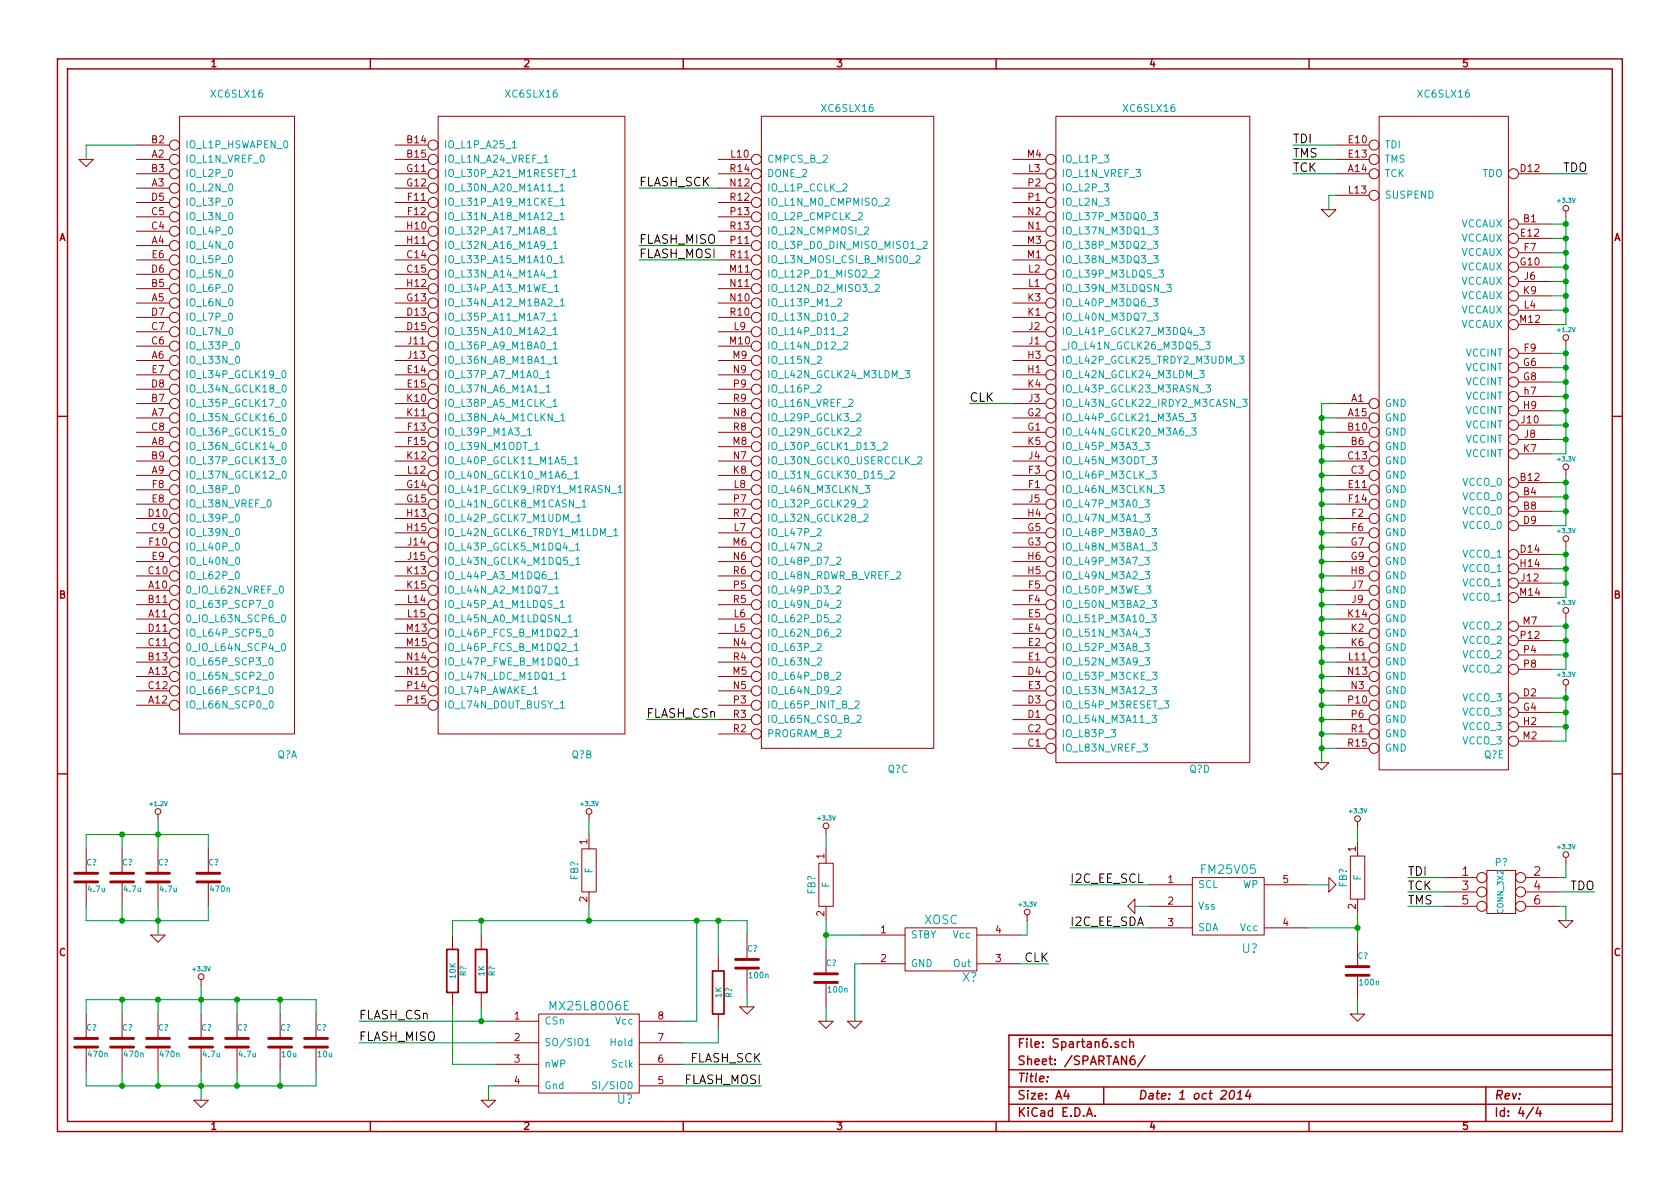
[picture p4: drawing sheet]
<svg xmlns="http://www.w3.org/2000/svg" width="297mm" height="210mm" viewBox="0 0 297 210" stroke-linecap="round" stroke-linejoin="round" font-family="sans-serif">
<defs><g id="words">
<g font-size="2.1">
<text x="228.6" y="25.4">TDI</text>
<text x="228.6" y="27.9">TMS</text>
<text x="113" y="33">FLASH_SCK</text>
<text x="228.6" y="30.5">TCK</text>
<text x="276.2" y="30.5">TDO</text>
<text x="113" y="43.2">FLASH_MISO</text>
<text x="113" y="45.7">FLASH_MOSI</text>
<text x="171.4" y="71.1">CLK</text>
<text x="114.3" y="127">FLASH_CSn</text>
<text x="248.9" y="154.9">TDI</text>
<text x="189.2" y="156.2">I2C_EE_SCL</text>
<text x="248.9" y="157.5">TCK</text>
<text x="248.9" y="160">TMS</text>
<text x="277.5" y="157.5">TDO</text>
<text x="189.2" y="163.8">I2C_EE_SDA</text>
<text x="181.1" y="170.2">CLK</text>
<text x="63.5" y="180.3">FLASH_CSn</text>
<text x="63.5" y="184.1">FLASH_MISO</text>
<text x="120.9" y="191.8">FLASH_MOSI</text>
<text x="121.9" y="188">FLASH_SCK</text>
</g>
<g font-size="2.1" fill="#00a0a0">
<text x="212.6" y="154.6">FM25V05</text>
<text x="163.4" y="163.5">XOSC</text>
<text x="170.1" y="173.7">X?</text>
<text x="219.6" y="168.6">U?</text>
<text x="97.7" y="178.7">MX25L8006E</text>
<text x="109.1" y="195.2">U?</text>
</g>
<g font-size="2.1" fill="#a00000">
<text x="258.5" y="154.9">1</text>
<text x="271.2" y="154.9">2</text>
<text x="258.5" y="157.5">3</text>
<text x="258.5" y="160">5</text>
<text x="271.2" y="157.5">4</text>
<text x="271.2" y="160">6</text>
<text x="179.9" y="185.4">File: Spartan6.sch</text>
<text x="179.9" y="191.5">Title:</text>
<text x="179.9" y="188.4">Sheet: /SPARTAN6/</text>
<text x="179.9" y="197.6">KiCad E.D.A.</text>
<text x="179.9" y="194.5">Size: A4</text>
<text x="201.2" y="194.5">Date: 1 oct 2014</text>
<text x="264.2" y="194.5">Rev:</text>
<text x="264.2" y="197.6">Id: 4/4</text>
</g>
<g font-size="1.8" fill="#a00000">
<text x="37.3" y="11.9">1</text>
<text x="92.7" y="11.9">2</text>
<text x="148" y="11.9">3</text>
<text x="203.3" y="11.9">4</text>
<text x="258.6" y="11.9">5</text>
<text x="26.8" y="27.9">A2</text>
<text x="26.8" y="25.4">B2</text>
<text x="72" y="25.4">B14</text>
<text x="72" y="27.9">B15</text>
<text x="129.3" y="27.9">L10</text>
<text x="181.7" y="27.9">M4</text>
<text x="238.5" y="25.4">E10</text>
<text x="238.5" y="27.9">E13</text>
<text x="26.8" y="33">A3</text>
<text x="26.8" y="30.5">B3</text>
<text x="26.8" y="35.6">D5</text>
<text x="72" y="30.5">G11</text>
<text x="72" y="33">G12</text>
<text x="72.1" y="35.6">F11</text>
<text x="129.2" y="33">N12</text>
<text x="129.2" y="35.6">R12</text>
<text x="129.2" y="30.5">R14</text>
<text x="181.8" y="35.6">P1</text>
<text x="181.8" y="33">P2</text>
<text x="181.9" y="30.5">L3</text>
<text x="238.4" y="30.5">A14</text>
<text x="238.5" y="34.3">L13</text>
<text x="268.9" y="30.5">D12</text>
<text x="26.8" y="40.6">C4</text>
<text x="26.8" y="38.1">C5</text>
<text x="72" y="40.6">H10</text>
<text x="72.1" y="38.1">F12</text>
<text x="129.2" y="40.6">R13</text>
<text x="129.2" y="38.1">P13</text>
<text x="181.8" y="40.6">N1</text>
<text x="181.8" y="38.1">N2</text>
<text x="268.9" y="41.9">E12</text>
<text x="269.4" y="39.4">B1</text>
<text x="10.4" y="42.7">A</text>
<text x="26.8" y="43.2">A4</text>
<text x="26.9" y="45.7">E6</text>
<text x="72" y="43.2">H11</text>
<text x="72" y="45.7">C14</text>
<text x="129.2" y="45.7">R11</text>
<text x="129.2" y="43.2">P11</text>
<text x="181.7" y="45.7">M1</text>
<text x="181.7" y="43.2">M3</text>
<text x="268.8" y="47">G10</text>
<text x="269.5" y="44.4">F7</text>
<text x="285.3" y="42.7">A</text>
<text x="26.8" y="53.3">A5</text>
<text x="26.8" y="50.8">B5</text>
<text x="26.8" y="48.3">D6</text>
<text x="72" y="53.3">G13</text>
<text x="72" y="50.8">H12</text>
<text x="72" y="48.3">C15</text>
<text x="129.1" y="48.3">M11</text>
<text x="129.2" y="53.3">N10</text>
<text x="129.2" y="50.8">N11</text>
<text x="181.8" y="53.3">K3</text>
<text x="181.9" y="50.8">L1</text>
<text x="181.9" y="48.3">L2</text>
<text x="269.4" y="52.1">K9</text>
<text x="269.5" y="49.5">J6</text>
<text x="26.8" y="58.4">C7</text>
<text x="26.8" y="55.9">D7</text>
<text x="72" y="55.9">D13</text>
<text x="72" y="58.4">D15</text>
<text x="129.2" y="55.9">R10</text>
<text x="129.8" y="58.4">L9</text>
<text x="181.8" y="55.9">K1</text>
<text x="181.9" y="58.4">J2</text>
<text x="268.8" y="57.1">M12</text>
<text x="269.5" y="54.6">L4</text>
<text x="26.8" y="63.5">A6</text>
<text x="26.8" y="61">C6</text>
<text x="72.2" y="61">J11</text>
<text x="72.2" y="63.5">J13</text>
<text x="129.1" y="61">M10</text>
<text x="129.6" y="63.5">M9</text>
<text x="181.8" y="63.5">H3</text>
<text x="181.9" y="61">J1</text>
<text x="269.3" y="64.8">G6</text>
<text x="269.5" y="62.2">F9</text>
<text x="26.8" y="71.1">B7</text>
<text x="26.8" y="68.6">D8</text>
<text x="26.9" y="66">E7</text>
<text x="72" y="71.1">K10</text>
<text x="72.1" y="66">E14</text>
<text x="72.1" y="68.6">E15</text>
<text x="129.7" y="66">N9</text>
<text x="129.7" y="71.1">R9</text>
<text x="129.7" y="68.6">P9</text>
<text x="181.8" y="66">H1</text>
<text x="181.8" y="68.6">K4</text>
<text x="181.9" y="71.1">J3</text>
<text x="238.9" y="71.1">A1</text>
<text x="269.3" y="67.3">G8</text>
<text x="269.5" y="69.8">h7</text>
<text x="26.8" y="73.7">A7</text>
<text x="26.8" y="76.2">C8</text>
<text x="72" y="73.7">K11</text>
<text x="72.1" y="76.2">F13</text>
<text x="129.7" y="73.7">N8</text>
<text x="129.7" y="76.2">R8</text>
<text x="181.7" y="76.2">G1</text>
<text x="181.7" y="73.7">G2</text>
<text x="238.4" y="76.2">B10</text>
<text x="238.4" y="73.7">A15</text>
<text x="269" y="74.9">J10</text>
<text x="269.4" y="72.4">H9</text>
<text x="269.5" y="77.5">J8</text>
<text x="26.8" y="78.7">A8</text>
<text x="26.8" y="83.8">A9</text>
<text x="26.8" y="81.3">B9</text>
<text x="72" y="81.3">K12</text>
<text x="72.1" y="83.8">L12</text>
<text x="72.1" y="78.7">F15</text>
<text x="129.6" y="78.7">M8</text>
<text x="129.7" y="81.3">N7</text>
<text x="129.7" y="83.8">K8</text>
<text x="181.8" y="78.7">K5</text>
<text x="181.9" y="83.8">F3</text>
<text x="181.9" y="81.3">J4</text>
<text x="238.4" y="81.3">C13</text>
<text x="238.9" y="83.8">C3</text>
<text x="238.9" y="78.7">B6</text>
<text x="269.4" y="80">K7</text>
<text x="26.9" y="88.9">E8</text>
<text x="26.9" y="86.4">F8</text>
<text x="72" y="86.4">G14</text>
<text x="72" y="88.9">G15</text>
<text x="129.7" y="88.9">P7</text>
<text x="129.8" y="86.4">L8</text>
<text x="181.9" y="86.4">F1</text>
<text x="181.9" y="88.9">J5</text>
<text x="238.5" y="86.4">E11</text>
<text x="238.5" y="88.9">F14</text>
<text x="268.9" y="85.1">B12</text>
<text x="269.4" y="87.6">B4</text>
<text x="26.3" y="91.4">D10</text>
<text x="26.8" y="94">C9</text>
<text x="72" y="91.4">H13</text>
<text x="72" y="94">H15</text>
<text x="129.7" y="91.4">R7</text>
<text x="129.8" y="94">L7</text>
<text x="181.7" y="94">G5</text>
<text x="181.8" y="91.4">H4</text>
<text x="239" y="91.4">F2</text>
<text x="239" y="94">F6</text>
<text x="269.4" y="90.2">B8</text>
<text x="269.4" y="92.7">D9</text>
<text x="26.3" y="101.6">C10</text>
<text x="26.4" y="96.5">F10</text>
<text x="26.9" y="99.1">E9</text>
<text x="72" y="101.6">K13</text>
<text x="72.2" y="96.5">J14</text>
<text x="72.2" y="99.1">J15</text>
<text x="129.6" y="96.5">M6</text>
<text x="129.7" y="99.1">N6</text>
<text x="129.7" y="101.6">R6</text>
<text x="181.7" y="96.5">G3</text>
<text x="181.8" y="101.6">H5</text>
<text x="181.8" y="99.1">H6</text>
<text x="238.9" y="96.5">G7</text>
<text x="238.9" y="99.1">G9</text>
<text x="238.9" y="101.6">H8</text>
<text x="268.9" y="97.8">D14</text>
<text x="268.9" y="100.3">H14</text>
<text x="10.4" y="105.9">B</text>
<text x="26.3" y="104.1">A10</text>
<text x="26.3" y="106.7">B11</text>
<text x="72" y="104.1">K15</text>
<text x="72.1" y="106.7">L14</text>
<text x="129.7" y="106.7">R5</text>
<text x="129.7" y="104.1">P5</text>
<text x="181.9" y="106.7">F4</text>
<text x="181.9" y="104.1">F5</text>
<text x="239.1" y="104.1">J7</text>
<text x="239.1" y="106.7">J9</text>
<text x="268.8" y="105.4">M14</text>
<text x="269" y="102.9">J12</text>
<text x="285.3" y="105.9">B</text>
<text x="26.3" y="109.2">A11</text>
<text x="26.3" y="111.8">D11</text>
<text x="72" y="111.8">M13</text>
<text x="72.1" y="109.2">L15</text>
<text x="129.8" y="111.8">L5</text>
<text x="129.8" y="109.2">L6</text>
<text x="181.8" y="111.8">E4</text>
<text x="181.8" y="109.2">E5</text>
<text x="238.4" y="109.2">K14</text>
<text x="238.9" y="111.8">K2</text>
<text x="268.9" y="113">P12</text>
<text x="269.3" y="110.5">M7</text>
<text x="26.3" y="114.3">C11</text>
<text x="26.3" y="119.4">A13</text>
<text x="26.3" y="116.8">B13</text>
<text x="72" y="114.3">M15</text>
<text x="72" y="116.8">N14</text>
<text x="72" y="119.4">N15</text>
<text x="129.6" y="119.4">M5</text>
<text x="129.7" y="114.3">N4</text>
<text x="129.7" y="116.8">R4</text>
<text x="181.8" y="119.4">D4</text>
<text x="181.8" y="116.8">E1</text>
<text x="181.8" y="114.3">E2</text>
<text x="238.4" y="119.4">N13</text>
<text x="238.5" y="116.8">L11</text>
<text x="238.9" y="114.3">K6</text>
<text x="269.4" y="115.6">P4</text>
<text x="269.4" y="118.1">P8</text>
<text x="26.3" y="124.5">A12</text>
<text x="26.3" y="121.9">C12</text>
<text x="72.1" y="121.9">P14</text>
<text x="72.1" y="124.5">P15</text>
<text x="129.7" y="121.9">N5</text>
<text x="129.7" y="124.5">P3</text>
<text x="181.8" y="124.5">D3</text>
<text x="181.8" y="121.9">E3</text>
<text x="238.5" y="124.5">P10</text>
<text x="238.9" y="121.9">N3</text>
<text x="269.3" y="125.7">G4</text>
<text x="269.4" y="123.2">D2</text>
<text x="129.7" y="129.5">R2</text>
<text x="129.7" y="127">R3</text>
<text x="181.8" y="127">D1</text>
<text x="181.8" y="129.5">C2</text>
<text x="238.9" y="129.5">R1</text>
<text x="239" y="127">P6</text>
<text x="269.3" y="130.8">M2</text>
<text x="269.4" y="128.3">H2</text>
<text x="181.8" y="132.1">C1</text>
<text x="238.4" y="132.1">R15</text>
<text x="103.9" y="149.3" transform="rotate(-90 103.9 149.3)">1</text>
<text x="145.8" y="151.9" transform="rotate(-90 145.8 151.9)">1</text>
<text x="239.8" y="150.6" transform="rotate(-90 239.8 150.6)">1</text>
<text x="103.9" y="159.5" transform="rotate(-90 103.9 159.5)">2</text>
<text x="206.5" y="156.2">1</text>
<text x="206.5" y="160">2</text>
<text x="226.8" y="156.2">5</text>
<text x="239.8" y="160.8" transform="rotate(-90 239.8 160.8)">2</text>
<text x="145.8" y="162" transform="rotate(-90 145.8 162)">2</text>
<text x="155.7" y="165.1">1</text>
<text x="176" y="165.1">4</text>
<text x="206.5" y="163.8">3</text>
<text x="226.8" y="163.8">4</text>
<text x="10.4" y="169.1">C</text>
<text x="155.7" y="170.2">2</text>
<text x="176" y="170.2">3</text>
<text x="285.3" y="169.1">C</text>
<text x="91" y="180.3">1</text>
<text x="91" y="184.1">2</text>
<text x="116.4" y="184.1">7</text>
<text x="116.4" y="180.3">8</text>
<text x="91" y="188">3</text>
<text x="91" y="191.8">4</text>
<text x="116.4" y="191.8">5</text>
<text x="116.4" y="188">6</text>
<text x="37.3" y="199.8">1</text>
<text x="92.7" y="199.8">2</text>
<text x="148" y="199.8">3</text>
<text x="203.3" y="199.8">4</text>
<text x="258.6" y="199.8">5</text>
</g>
<g font-size="1.8" fill="#00a0a0">
<text x="37.5" y="17.3">XC6SLX16</text>
<text x="89.6" y="17.3">XC6SLX16</text>
<text x="250.9" y="17.3">XC6SLX16</text>
<text x="145.4" y="19.9">XC6SLX16</text>
<text x="198.8" y="19.9">XC6SLX16</text>
<text x="32.8" y="28.8">IO_L1N_VREF_0</text>
<text x="32.8" y="26.3">IO_L1P_HSWAPEN_0</text>
<text x="78.5" y="26.3">IO_L1P_A25_1</text>
<text x="78.5" y="28.8">IO_L1N_A24_VREF_1</text>
<text x="135.6" y="28.8">CMPCS_B_2</text>
<text x="187.7" y="28.8">IO_L1P_3</text>
<text x="244.9" y="26.3">TDI</text>
<text x="244.9" y="28.8">TMS</text>
<text x="32.8" y="33.9">IO_L2N_0</text>
<text x="32.8" y="31.4">IO_L2P_0</text>
<text x="78.5" y="31.4">IO_L30P_A21_M1RESET_1</text>
<text x="78.5" y="33.9">IO_L30N_A20_M1A11_1</text>
<text x="135.6" y="33.9">IO_L1P_CCLK_2</text>
<text x="135.6" y="31.4">DONE_2</text>
<text x="187.7" y="33.9">IO_L2P_3</text>
<text x="187.7" y="31.4">IO_L1N_VREF_3</text>
<text x="244.9" y="35.2">SUSPEND</text>
<text x="244.9" y="31.4">TCK</text>
<text x="262" y="31.4">TDO</text>
<text x="32.8" y="41.5">IO_L4P_0</text>
<text x="32.8" y="39">IO_L3N_0</text>
<text x="32.8" y="36.4">IO_L3P_0</text>
<text x="78.5" y="41.5">IO_L32P_A17_M1A8_1</text>
<text x="78.5" y="36.4">IO_L31P_A19_M1CKE_1</text>
<text x="78.5" y="39">IO_L31N_A18_M1A12_1</text>
<text x="135.6" y="36.4">IO_L1N_M0_CMPMISO_2</text>
<text x="135.6" y="39">IO_L2P_CMPCLK_2</text>
<text x="135.6" y="41.5">IO_L2N_CMPMOSI_2</text>
<text x="187.7" y="41.5">IO_L37N_M3DQ1_3</text>
<text x="187.7" y="36.4">IO_L2N_3</text>
<text x="187.7" y="39">IO_L37P_M3DQ0_3</text>
<text x="258.2" y="40.3">VCCAUX</text>
<text x="32.8" y="44.1">IO_L4N_0</text>
<text x="32.8" y="46.6">IO_L5P_0</text>
<text x="78.5" y="44.1">IO_L32N_A16_M1A9_1</text>
<text x="78.5" y="46.6">IO_L33P_A15_M1A10_1</text>
<text x="135.6" y="44.1">IO_L3P_D0_DIN_MISO_MISO1_2</text>
<text x="135.6" y="46.6">IO_L3N_MOSI_CSI_B_MISO0_2</text>
<text x="187.7" y="46.6">IO_L38N_M3DQ3_3</text>
<text x="187.7" y="44.1">IO_L38P_M3DQ2_3</text>
<text x="258.2" y="45.3">VCCAUX</text>
<text x="258.2" y="47.9">VCCAUX</text>
<text x="258.2" y="42.8">VCCAUX</text>
<text x="32.8" y="51.7">IO_L6P_0</text>
<text x="32.8" y="49.1">IO_L5N_0</text>
<text x="78.5" y="51.7">IO_L34P_A13_M1WE_1</text>
<text x="78.5" y="49.1">IO_L33N_A14_M1A4_1</text>
<text x="135.6" y="49.1">IO_L12P_D1_MISO2_2</text>
<text x="135.6" y="51.7">IO_L12N_D2_MISO3_2</text>
<text x="187.7" y="51.7">IO_L39N_M3LDQSN_3</text>
<text x="187.7" y="49.1">IO_L39P_M3LDQS_3</text>
<text x="258.2" y="50.4">VCCAUX</text>
<text x="258.2" y="53">VCCAUX</text>
<text x="32.8" y="54.2">IO_L6N_0</text>
<text x="32.8" y="59.3">IO_L7N_0</text>
<text x="32.8" y="56.8">IO_L7P_0</text>
<text x="78.5" y="56.8">IO_L35P_A11_M1A7_1</text>
<text x="78.5" y="54.2">IO_L34N_A12_M1BA2_1</text>
<text x="78.5" y="59.3">IO_L35N_A10_M1A2_1</text>
<text x="135.6" y="59.3">IO_L14P_D11_2</text>
<text x="135.6" y="54.2">IO_L13P_M1_2</text>
<text x="135.6" y="56.8">IO_L13N_D10_2</text>
<text x="187.7" y="56.8">IO_L40N_M3DQ7_3</text>
<text x="187.7" y="59.3">IO_L41P_GCLK27_M3DQ4_3</text>
<text x="187.7" y="54.2">IO_L40P_M3DQ6_3</text>
<text x="258.2" y="55.5">VCCAUX</text>
<text x="258.2" y="58">VCCAUX</text>
<text x="32.8" y="64.4">IO_L33N_0</text>
<text x="32.8" y="61.8">IO_L33P_0</text>
<text x="78.5" y="61.8">IO_L36P_A9_M1BA0_1</text>
<text x="78.5" y="64.4">IO_L36N_A8_M1BA1_1</text>
<text x="135.6" y="64.4">IO_L15N_2</text>
<text x="135.6" y="61.8">IO_L14N_D12_2</text>
<text x="187.7" y="61.8">_IO_L41N_GCLK26_M3DQ5_3</text>
<text x="187.7" y="64.4">IO_L42P_GCLK25_TRDY2_M3UDM_3</text>
<text x="259.1" y="65.7">VCCINT</text>
<text x="259.1" y="63.1">VCCINT</text>
<text x="32.8" y="66.9">IO_L34P_GCLK19_0</text>
<text x="32.8" y="69.5">IO_L34N_GCLK18_0</text>
<text x="78.5" y="66.9">IO_L37P_A7_M1A0_1</text>
<text x="78.5" y="69.5">IO_L37N_A6_M1A1_1</text>
<text x="135.6" y="66.9">IO_L42N_GCLK24_M3LDM_3</text>
<text x="135.6" y="69.5">IO_L16P_2</text>
<text x="187.7" y="66.9">IO_L42N_GCLK24_M3LDM_3</text>
<text x="187.7" y="69.5">IO_L43P_GCLK23_M3RASN_3</text>
<text x="259.1" y="70.7">VCCINT</text>
<text x="259.1" y="68.2">VCCINT</text>
<text x="32.8" y="74.5">IO_L35N_GCLK16_0</text>
<text x="32.8" y="72">IO_L35P_GCLK17_0</text>
<text x="32.8" y="77.1">IO_L36P_GCLK15_0</text>
<text x="78.5" y="72">IO_L38P_A5_M1CLK_1</text>
<text x="78.5" y="74.5">IO_L38N_A4_M1CLKN_1</text>
<text x="78.5" y="77.1">IO_L39P_M1A3_1</text>
<text x="135.6" y="74.5">IO_L29P_GCLK3_2</text>
<text x="135.6" y="77.1">IO_L29N_GCLK2_2</text>
<text x="135.6" y="72">IO_L16N_VREF_2</text>
<text x="187.7" y="77.1">IO_L44N_GCLK20_M3A6_3</text>
<text x="187.7" y="74.5">IO_L44P_GCLK21_M3A5_3</text>
<text x="187.7" y="72">IO_L43N_GCLK22_IRDY2_M3CASN_3</text>
<text x="244.9" y="72">GND</text>
<text x="244.9" y="77.1">GND</text>
<text x="244.9" y="74.5">GND</text>
<text x="259.1" y="73.3">VCCINT</text>
<text x="259.1" y="75.8">VCCINT</text>
<text x="32.8" y="79.6">IO_L36N_GCLK14_0</text>
<text x="32.8" y="82.2">IO_L37P_GCLK13_0</text>
<text x="78.5" y="82.2">IO_L40P_GCLK11_M1A5_1</text>
<text x="78.5" y="79.6">IO_L39N_M1ODT_1</text>
<text x="135.6" y="82.2">IO_L30N_GCLK0_USERCCLK_2</text>
<text x="135.6" y="79.6">IO_L30P_GCLK1_D13_2</text>
<text x="187.7" y="82.2">IO_L45N_M3ODT_3</text>
<text x="187.7" y="79.6">IO_L45P_M3A3_3</text>
<text x="244.9" y="79.6">GND</text>
<text x="244.9" y="82.2">GND</text>
<text x="259.1" y="80.9">VCCINT</text>
<text x="259.1" y="78.4">VCCINT</text>
<text x="32.8" y="89.8">IO_L38N_VREF_0</text>
<text x="32.8" y="87.2">IO_L38P_0</text>
<text x="32.8" y="84.7">IO_L37N_GCLK12_0</text>
<text x="78.5" y="84.7">IO_L40N_GCLK10_M1A6_1</text>
<text x="78.5" y="87.2">IO_L41P_GCLK9_IRDY1_M1RASN_1</text>
<text x="78.5" y="89.8">IO_L41N_GCLK8_M1CASN_1</text>
<text x="135.6" y="89.8">IO_L32P_GCLK29_2</text>
<text x="135.6" y="84.7">IO_L31N_GCLK30_D15_2</text>
<text x="135.6" y="87.2">IO_L46N_M3CLKN_3</text>
<text x="187.7" y="87.2">IO_L46N_M3CLKN_3</text>
<text x="187.7" y="84.7">IO_L46P_M3CLK_3</text>
<text x="187.7" y="89.8">IO_L47P_M3A0_3</text>
<text x="244.9" y="84.7">GND</text>
<text x="244.9" y="87.2">GND</text>
<text x="244.9" y="89.8">GND</text>
<text x="258.6" y="88.5">VCCO_0</text>
<text x="258.6" y="86">VCCO_0</text>
<text x="32.8" y="94.9">IO_L39N_0</text>
<text x="32.8" y="92.3">IO_L39P_0</text>
<text x="78.5" y="92.3">IO_L42P_GCLK7_M1UDM_1</text>
<text x="78.5" y="94.9">IO_L42N_GCLK6_TRDY1_M1LDM_1</text>
<text x="135.6" y="94.9">IO_L47P_2</text>
<text x="135.6" y="92.3">IO_L32N_GCLK28_2</text>
<text x="187.7" y="92.3">IO_L47N_M3A1_3</text>
<text x="187.7" y="94.9">IO_L48P_M3BA0_3</text>
<text x="244.9" y="92.3">GND</text>
<text x="244.9" y="94.9">GND</text>
<text x="258.6" y="91.1">VCCO_0</text>
<text x="258.6" y="93.6">VCCO_0</text>
<text x="32.8" y="99.9">IO_L40N_0</text>
<text x="32.8" y="97.4">IO_L40P_0</text>
<text x="78.5" y="97.4">IO_L43P_GCLK5_M1DQ4_1</text>
<text x="78.5" y="99.9">IO_L43N_GCLK4_M1DQ5_1</text>
<text x="135.6" y="97.4">IO_L47N_2</text>
<text x="135.6" y="99.9">IO_L48P_D7_2</text>
<text x="187.7" y="97.4">IO_L48N_M3BA1_3</text>
<text x="187.7" y="99.9">IO_L49P_M3A7_3</text>
<text x="244.9" y="97.4">GND</text>
<text x="244.9" y="99.9">GND</text>
<text x="258.6" y="98.7">VCCO_1</text>
<text x="258.6" y="101.2">VCCO_1</text>
<text x="32.8" y="105">0_IO_L62N_VREF_0</text>
<text x="32.8" y="102.5">IO_L62P_0</text>
<text x="32.8" y="107.6">IO_L63P_SCP7_0</text>
<text x="78.5" y="102.5">IO_L44P_A3_M1DQ6_1</text>
<text x="78.5" y="107.6">IO_L45P_A1_M1LDQS_1</text>
<text x="78.5" y="105">IO_L44N_A2_M1DQ7_1</text>
<text x="135.6" y="105">IO_L49P_D3_2</text>
<text x="135.6" y="107.6">IO_L49N_D4_2</text>
<text x="135.6" y="102.5">IO_L48N_RDWR_B_VREF_2</text>
<text x="187.7" y="107.6">IO_L50N_M3BA2_3</text>
<text x="187.7" y="105">IO_L50P_M3WE_3</text>
<text x="187.7" y="102.5">IO_L49N_M3A2_3</text>
<text x="244.9" y="105">GND</text>
<text x="244.9" y="102.5">GND</text>
<text x="244.9" y="107.6">GND</text>
<text x="258.6" y="103.8">VCCO_1</text>
<text x="258.6" y="106.3">VCCO_1</text>
<text x="32.8" y="110.1">0_IO_L63N_SCP6_0</text>
<text x="32.8" y="112.6">IO_L64P_SCP5_0</text>
<text x="78.5" y="112.6">IO_L46P_FCS_B_M1DQ2_1</text>
<text x="78.5" y="110.1">IO_L45N_A0_M1LDQSN_1</text>
<text x="135.6" y="112.6">IO_L62N_D6_2</text>
<text x="135.6" y="110.1">IO_L62P_D5_2</text>
<text x="187.7" y="112.6">IO_L51N_M3A4_3</text>
<text x="187.7" y="110.1">IO_L51P_M3A10_3</text>
<text x="244.9" y="112.6">GND</text>
<text x="244.9" y="110.1">GND</text>
<text x="258.6" y="111.4">VCCO_2</text>
<text x="258.6" y="113.9">VCCO_2</text>
<text x="32.8" y="115.2">0_IO_L64N_SCP4_0</text>
<text x="32.8" y="117.7">IO_L65P_SCP3_0</text>
<text x="78.5" y="117.7">IO_L47P_FWE_B_M1DQ0_1</text>
<text x="78.5" y="115.2">IO_L46P_FCS_B_M1DQ2_1</text>
<text x="135.6" y="115.2">IO_L63P_2</text>
<text x="135.6" y="117.7">IO_L63N_2</text>
<text x="187.7" y="117.7">IO_L52N_M3A9_3</text>
<text x="187.7" y="115.2">IO_L52P_M3A8_3</text>
<text x="244.9" y="115.2">GND</text>
<text x="244.9" y="117.7">GND</text>
<text x="258.6" y="116.5">VCCO_2</text>
<text x="258.6" y="119">VCCO_2</text>
<text x="32.8" y="125.3">IO_L66N_SCP0_0</text>
<text x="32.8" y="122.8">IO_L66P_SCP1_0</text>
<text x="32.8" y="120.3">IO_L65N_SCP2_0</text>
<text x="78.5" y="122.8">IO_L74P_AWAKE_1</text>
<text x="78.5" y="120.3">IO_L47N_LDC_M1DQ1_1</text>
<text x="78.5" y="125.3">IO_L74N_DOUT_BUSY_1</text>
<text x="135.6" y="125.3">IO_L65P_INIT_B_2</text>
<text x="135.6" y="120.3">IO_L64P_D8_2</text>
<text x="135.6" y="122.8">IO_L64N_D9_2</text>
<text x="187.7" y="125.3">IO_L54P_M3RESET_3</text>
<text x="187.7" y="122.8">IO_L53N_M3A12_3</text>
<text x="187.7" y="120.3">IO_L53P_M3CKE_3</text>
<text x="244.9" y="122.8">GND</text>
<text x="244.9" y="125.3">GND</text>
<text x="244.9" y="120.3">GND</text>
<text x="258.6" y="124.1">VCCO_3</text>
<text x="135.6" y="130.4">PROGRAM_B_2</text>
<text x="135.6" y="127.9">IO_L65N_CSO_B_2</text>
<text x="187.7" y="127.9">IO_L54N_M3A11_3</text>
<text x="187.7" y="130.4">IO_L83P_3</text>
<text x="244.9" y="130.4">GND</text>
<text x="244.9" y="127.9">GND</text>
<text x="258.6" y="129.2">VCCO_3</text>
<text x="258.6" y="131.7">VCCO_3</text>
<text x="258.6" y="126.6">VCCO_3</text>
<text x="48.9" y="134.2">Q?A</text>
<text x="101" y="134.2">Q?B</text>
<text x="156.9" y="136.7">Q?C</text>
<text x="187.7" y="133">IO_L83N_VREF_3</text>
<text x="210.2" y="136.7">Q?D</text>
<text x="244.9" y="133">GND</text>
<text x="262.4" y="134.2">Q?E</text>
<text x="102.3" y="155.6" transform="rotate(-90 102.3 155.6)">FB?</text>
<text x="104.9" y="154.5" transform="rotate(-90 104.9 154.5)">F</text>
<text x="240.7" y="155.7" transform="rotate(-90 240.7 155.7)">F</text>
<text x="264.3" y="153.2">P?</text>
<text x="144.2" y="158.2" transform="rotate(-90 144.2 158.2)">FB?</text>
<text x="146.8" y="157" transform="rotate(-90 146.8 157)">F</text>
<text x="211.8" y="157.1">SCL</text>
<text x="211.8" y="160.9">Vss</text>
<text x="219.7" y="157.1">WP</text>
<text x="238.2" y="156.9" transform="rotate(-90 238.2 156.9)">FB?</text>
<text x="161" y="166">STBY</text>
<text x="168.6" y="166">Vcc</text>
<text x="211.8" y="164.7">SDA</text>
<text x="219.4" y="164.7">Vcc</text>
<text x="161" y="171.1">GND</text>
<text x="168.7" y="171.1">Out</text>
<text x="96.3" y="181.2">CSn</text>
<text x="96.3" y="185">SO/SIO1</text>
<text x="108.1" y="185">Hold</text>
<text x="108.9" y="181.2">Vcc</text>
<text x="96.3" y="188.8">nWP</text>
<text x="108.4" y="188.8">Sclk</text>
<text x="96.3" y="192.7">Gnd</text>
<text x="105.8" y="192.7">SI/SIO0</text>
</g>
<g font-size="1.4" fill="#00a0a0">
<text x="15.2" y="153.1">C?</text>
<text x="21.6" y="153.1">C?</text>
<text x="27.9" y="153.1">C?</text>
<text x="36.8" y="153.1">C?</text>
<text x="15.6" y="157.8">4.7u</text>
<text x="22" y="157.8">4.7u</text>
<text x="28.3" y="157.8">4.7u</text>
<text x="37.3" y="157.8">470n</text>
<text x="265.9" y="161.5" transform="rotate(-90 265.9 161.5)">CONN_3X2</text>
<text x="80.6" y="173" transform="rotate(-90 80.6 173)">10K</text>
<text x="82.5" y="172.6" transform="rotate(-90 82.5 172.6)">R?</text>
<text x="85.7" y="172.6" transform="rotate(-90 85.7 172.6)">1K</text>
<text x="87.6" y="172.6" transform="rotate(-90 87.6 172.6)">R?</text>
<text x="132.1" y="168.3">C?</text>
<text x="132.5" y="173">100n</text>
<text x="146" y="170.9">C?</text>
<text x="240" y="169.6">C?</text>
<text x="127.6" y="176.4" transform="rotate(-90 127.6 176.4)">1K</text>
<text x="129.5" y="176.4" transform="rotate(-90 129.5 176.4)">R?</text>
<text x="146.5" y="175.6">100n</text>
<text x="240.5" y="174.3">100n</text>
<text x="15.2" y="182.3">C?</text>
<text x="21.6" y="182.3">C?</text>
<text x="27.9" y="182.3">C?</text>
<text x="35.6" y="182.3">C?</text>
<text x="41.9" y="182.3">C?</text>
<text x="49.5" y="182.3">C?</text>
<text x="55.9" y="182.3">C?</text>
<text x="15.7" y="187">470n</text>
<text x="22" y="187">470n</text>
<text x="28.4" y="187">470n</text>
<text x="36" y="187">4.7u</text>
<text x="42.3" y="187">4.7u</text>
<text x="49.9" y="187">10u</text>
<text x="56.2" y="187">10u</text>
</g>
<g font-size="1.1" fill="#00a0a0">
<text x="275.5" y="35.9">+3.3V</text>
<text x="275.5" y="58.7">+1.2V</text>
<text x="275.5" y="81.6">+3.3V</text>
<text x="275.5" y="94.3">+3.3V</text>
<text x="275.5" y="107">+3.3V</text>
<text x="275.5" y="119.7">+3.3V</text>
<text x="26.5" y="142.6">+1.2V</text>
<text x="102.7" y="142.6">+3.3V</text>
<text x="238.6" y="143.8">+3.3V</text>
<text x="144.7" y="145.1">+3.3V</text>
<text x="275.5" y="150.2">+3.3V</text>
<text x="180.2" y="160.3">+3.3V</text>
<text x="34.2" y="171.8">+3.3V</text>
</g>
</g></defs>
<g fill="none" stroke="#a00000" stroke-width=".25">
<path d="M10.2 10.4h276.6v189.7h-276.6zM11.9 12.2h273.2v186.1h-273.2zM65.5 10.4v1.8M120.8 10.4v1.8M176.1 10.4v1.8M231.4 10.4v1.8M10.2 73.6h1.7M285.1 73.6h1.7M10.2 136.8h1.7M285.1 136.8h1.7M65.5 198.3v1.8M120.8 198.3v1.8"/>
<path d="M176.1 198.3v1.8M178.4 189.2h106.7M178.4 195.3h106.7M178.4 192.2h106.7M185.2 190.4v.1M188.5 192.8l-.4 1h1M188.8 193.3v1.1M192.1 197.4l.5-1.5 .5 1.5M192.3 197h.7M193.6 197.3v.1M195.1 192.2v3.1M197.7 184.3l-.3-.1-.3 .2 .1 .2 .5 .2v.3h-.6"/>
<path d="M199.1 184.3a.48 .48 0 0 0-.6 0v.8l.2 .1 .4-.1M199.7 184.3h.1a.36 .36 0 0 1 .6 .1v.8M199.7 183.7v1.5M200.6 186.7a.62 .62 0 0 0-.8 .7v.6l.3 .3 .5-.2v-.6a.48 .48 0 0 0-.7 0l-.1 .1M202.4 186.7l-1.3 1.9M217.6 193l.4-.2a.88 .88 0 0 1-.3 1.6l-.3-.3a1.19 1.19 0 0 1 .2-1.1zM218.7 194.4h.9M218.8 193.3l.6-.5-.2 1.6M220.8 192.8l-.6 1h1M221 193.3l-.1 1.1M231.4 198.3v1.8M262.7 192.2v6.1"/>
<path d="M271.1 195.8l-1.3 2M272 195.8l-.4 1.1h.9M272.3 196.4v1M285.1 183.1h-106.7v15.2"/>
</g>
<g fill="none" stroke="#a00000" stroke-width=".18">
<path d="M14 28.2h2.5l-1.3 1.3zM24.1 28.2h5.9M24.1 25.6h5.9M24.1 33.3h5.9M24.1 30.7h5.9M24.1 38.3h5.9M24.1 35.8h5.9M31.7 20.6h20.4v109.2h-20.4zM69.8 28.2h5.9M69.8 25.6h5.9M69.8 33.3h5.9M69.8 30.7h5.9"/>
<path d="M69.8 38.3h5.9M69.8 35.8h5.9M77.5 20.6h33v109.2h-33zM127 28.2h5.8M127 33.3h5.8M127 30.7h5.8M127 38.3h5.8M127 35.8h5.8M134.6 20.6h30.5v111.7h-30.5zM179.1 28.2h5.8M179.1 33.3h5.8M179.1 30.7h5.8"/>
<path d="M179.1 38.3h5.8M179.1 35.8h5.8M186.7 20.6h34.3v114.3h-34.3zM233.7 37.1h2.5l-1.3 1.2zM236.2 28.2h5.9M236.2 25.6h5.9M236.2 30.7h5.9M236.2 34.5h5.9M243.8 20.6h22.9v115.5h-22.9zM268.5 30.7h5.8M268.5 39.6h5.8M276.9 37.3v1"/>
<path d="M24.1 43.4h5.9M24.1 40.9h5.9M24.1 53.6h5.9M24.1 51h5.9M24.1 48.5h5.9M24.1 46h5.9M24.1 58.7h5.9M24.1 56.1h5.9M69.8 43.4h5.9M69.8 40.9h5.9M69.8 53.6h5.9M69.8 51h5.9"/>
<path d="M69.8 48.5h5.9M69.8 46h5.9M69.8 58.7h5.9M69.8 56.1h5.9M127 43.4h5.8M127 40.9h5.8M127 53.6h5.8M127 51h5.8M127 48.5h5.8M127 46h5.8M127 58.7h5.8M127 56.1h5.8"/>
<path d="M179.1 43.4h5.8M179.1 40.9h5.8M179.1 53.6h5.8M179.1 51h5.8M179.1 48.5h5.8M179.1 46h5.8M179.1 58.7h5.8M179.1 56.1h5.8M268.5 54.9h5.8M268.5 49.8h5.8M268.5 44.7h5.8M268.5 52.3h5.8"/>
<path d="M268.5 47.2h5.8M268.5 42.2h5.8M268.5 57.4h5.8M24.1 63.7h5.9M24.1 61.2h5.9M24.1 73.9h5.9M24.1 71.4h5.9M24.1 66.3h5.9M24.1 79h5.9M24.1 76.4h5.9M24.1 68.8h5.9M69.8 63.7h5.9"/>
<path d="M69.8 61.2h5.9M69.8 73.9h5.9M69.8 71.4h5.9M69.8 66.3h5.9M69.8 79h5.9M69.8 76.4h5.9M69.8 68.8h5.9M127 63.7h5.8M127 61.2h5.8M127 73.9h5.8M127 71.4h5.8M127 66.3h5.8"/>
<path d="M127 79h5.8M127 76.4h5.8M127 68.8h5.8M179.1 63.7h5.8M179.1 61.2h5.8M179.1 73.9h5.8M179.1 71.4h5.8M179.1 66.3h5.8M179.1 79h5.8M179.1 76.4h5.8M179.1 68.8h5.8M236.2 73.9h5.9"/>
<path d="M236.2 71.4h5.9M236.2 79h5.9M236.2 76.4h5.9M268.5 65h5.8M268.5 70.1h5.8M268.5 67.6h5.8M268.5 77.7h5.8M268.5 62.5h5.8M268.5 72.6h5.8M268.5 75.2h5.8M276.9 60.2v1M24.1 89.1h5.9"/>
<path d="M24.1 86.6h5.9M24.1 84.1h5.9M24.1 81.5h5.9M24.1 94.2h5.9M24.1 99.3h5.9M24.1 91.7h5.9M24.1 96.8h5.9M69.8 89.1h5.9M69.8 86.6h5.9M69.8 84.1h5.9M69.8 81.5h5.9M69.8 94.2h5.9"/>
<path d="M69.8 99.3h5.9M69.8 91.7h5.9M69.8 96.8h5.9M127 89.1h5.8M127 86.6h5.8M127 84.1h5.8M127 81.5h5.8M127 94.2h5.8M127 99.3h5.8M127 91.7h5.8M127 96.8h5.8M179.1 89.1h5.8"/>
<path d="M179.1 86.6h5.8M179.1 84.1h5.8M179.1 81.5h5.8M179.1 94.2h5.8M179.1 99.3h5.8M179.1 91.7h5.8M179.1 96.8h5.8M236.2 89.1h5.9M236.2 86.6h5.9M236.2 84.1h5.9M236.2 81.5h5.9M236.2 94.2h5.9"/>
<path d="M236.2 99.3h5.9M236.2 91.7h5.9M236.2 96.8h5.9M268.5 87.9h5.8M268.5 80.3h5.8M268.5 90.4h5.8M268.5 93h5.8M268.5 85.3h5.8M268.5 98h5.8M276.9 95.8v1M276.9 83.1v1M24.1 104.4h5.9"/>
<path d="M24.1 101.8h5.9M24.1 109.5h5.9M24.1 106.9h5.9M24.1 114.5h5.9M24.1 112h5.9M24.1 119.6h5.9M24.1 117.1h5.9M69.8 104.4h5.9M69.8 101.8h5.9M69.8 109.5h5.9M69.8 106.9h5.9M69.8 114.5h5.9"/>
<path d="M69.8 112h5.9M69.8 119.6h5.9M69.8 117.1h5.9M127 104.4h5.8M127 101.8h5.8M127 109.5h5.8M127 106.9h5.8M127 114.5h5.8M127 112h5.8M127 119.6h5.8M127 117.1h5.8M179.1 104.4h5.8"/>
<path d="M179.1 101.8h5.8M179.1 109.5h5.8M179.1 106.9h5.8M179.1 114.5h5.8M179.1 112h5.8M179.1 119.6h5.8M179.1 117.1h5.8M236.2 104.4h5.9M236.2 101.8h5.9M236.2 109.5h5.9M236.2 106.9h5.9M236.2 114.5h5.9"/>
<path d="M236.2 112h5.9M236.2 119.6h5.9M236.2 117.1h5.9M268.5 115.8h5.8M268.5 110.7h5.8M268.5 118.4h5.8M268.5 103.1h5.8M268.5 113.3h5.8M268.5 100.6h5.8M268.5 105.7h5.8M276.9 108.5v1M24.1 124.7h5.9"/>
<path d="M24.1 122.2h5.9M69.8 124.7h5.9M69.8 122.2h5.9M127 124.7h5.8M127 122.2h5.8M127 129.8h5.8M127 127.2h5.8M179.1 124.7h5.8M179.1 122.2h5.8M179.1 129.8h5.8M179.1 127.2h5.8M179.1 132.3h5.8"/>
<path d="M232.4 134.9h2.5l-1.2 1.2zM236.2 124.7h5.9M236.2 122.2h5.9M236.2 129.8h5.9M236.2 127.2h5.9M236.2 132.3h5.9M268.5 123.4h5.8M268.5 128.5h5.8M268.5 131.1h5.8M268.5 126h5.8M276.9 121.2v1M15.2 150.1v4.3"/>
<path d="M15.2 156v4.3M21.6 150.1v4.3M21.6 156v4.3M27.9 144v1M27.9 150.1v4.3M27.9 156v4.3M36.8 150.1v4.3M36.8 156v4.3M102.9 150.1h2.5v7.6h-2.5zM104.1 144v1M104.1 147.6v2.5M104.1 157.7v2.6"/>
<path d="M144.8 152.6h2.5v7.7h-2.5zM146 146.6v1M146 150.1v2.5M200.7 159v2.5l-1.3-1.2zM203.2 156.5h7.6M210.8 155.2h12.7v10.1h-12.7zM223.5 156.5h7.6M234.9 155.2l1.3 1.3-1.3 1.2zM238.8 151.4h2.5v7.6h-2.5zM240 145.3v1M240 148.8v2.6M240 159v2.5"/>
<path d="M255.3 155.2h5.8M255.3 157.7h5.8M262.9 153.9h5.1v7.6h-5.1zM269.7 155.2h5.9M269.7 157.7h5.9M276.9 151.6v1M15.2 179.3v4.3M21.6 179.3v4.3M26.7 165.3h2.5l-1.3 1.3zM27.9 179.3v4.3M35.6 173.2v1M35.6 179.3v4.3"/>
<path d="M41.9 179.3v4.3M49.5 179.3v4.3M55.9 179.3v4.3M80 165.3v2.6M80 175.5v2.5M85.1 165.3v2.6M85.1 175.5v2.5M95.2 179.3h17.8v14h-17.8zM127 169.2v2.5M127 179.3v2.6M130.8 178h2.5l-1.2 1.3zM132.1 165.3v4.4"/>
<path d="M132.1 171.2v4.3M146 160.3v2.5M146 167.9v4.3M146 173.7v4.3M152.4 165.3h7.6M152.4 170.4h7.6M160 164.1h12.7v7.6h-12.7zM172.7 165.3h7.6M172.7 170.4h7.6M181.6 161.8v1M203.2 160.3h7.6M203.2 164.1h7.6"/>
<path d="M223.5 164.1h7.6M238.8 179.3h2.5l-1.3 1.3zM240 166.6v4.3M240 172.5v4.3M255.3 160.3h5.8M269.7 160.3h5.9M275.6 162.8h2.5l-1.2 1.3zM15.2 185.2v4.3M21.6 185.2v4.3M27.9 185.2v4.3M34.3 194.6h2.5l-1.2 1.2zM35.6 185.2v4.3"/>
<path d="M41.9 185.2v4.3M49.5 185.2v4.3M55.9 185.2v4.3M85.1 194.6h2.5l-1.2 1.2zM87.6 180.6h7.6M87.6 184.4h7.6M87.6 188.2h7.6M87.6 192h7.6M113 180.6h7.6M113 184.4h7.6M113 188.2h7.6M113 192h7.6"/>
<path d="M144.8 180.6h2.5l-1.3 1.3zM149.9 180.6h2.5l-1.3 1.3z"/>
<circle cx="30.9" cy="28.2" r=".89"/>
<circle cx="30.9" cy="38.3" r=".89"/>
<circle cx="30.9" cy="33.3" r=".89"/>
<circle cx="30.9" cy="30.7" r=".89"/>
<circle cx="30.9" cy="35.8" r=".89"/>
<circle cx="30.9" cy="25.6" r=".89"/>
<circle cx="76.6" cy="25.6" r=".89"/>
<circle cx="76.6" cy="30.7" r=".89"/>
<circle cx="76.6" cy="33.3" r=".89"/>
<circle cx="76.6" cy="28.2" r=".89"/>
<circle cx="76.6" cy="38.3" r=".89"/>
<circle cx="76.6" cy="35.8" r=".89"/>
<circle cx="133.7" cy="30.7" r=".89"/>
<circle cx="133.7" cy="38.3" r=".89"/>
<circle cx="133.7" cy="28.2" r=".89"/>
<circle cx="133.7" cy="33.3" r=".89"/>
<circle cx="133.7" cy="35.8" r=".89"/>
<circle cx="185.8" cy="35.8" r=".89"/>
<circle cx="185.8" cy="28.2" r=".89"/>
<circle cx="185.8" cy="33.3" r=".89"/>
<circle cx="185.8" cy="30.7" r=".89"/>
<circle cx="185.8" cy="38.3" r=".89"/>
<circle cx="243" cy="28.2" r=".89"/>
<circle cx="243" cy="30.7" r=".89"/>
<circle cx="243" cy="25.6" r=".89"/>
<circle cx="243" cy="34.5" r=".89"/>
<circle cx="267.6" cy="39.6" r=".89"/>
<circle cx="267.6" cy="30.7" r=".89"/>
<circle cx="276.9" cy="36.8" r=".51"/>
<circle cx="30.9" cy="46" r=".89"/>
<circle cx="30.9" cy="40.9" r=".89"/>
<circle cx="30.9" cy="43.4" r=".89"/>
<circle cx="30.9" cy="51" r=".89"/>
<circle cx="30.9" cy="58.7" r=".89"/>
<circle cx="30.9" cy="56.1" r=".89"/>
<circle cx="30.9" cy="53.6" r=".89"/>
<circle cx="30.9" cy="48.5" r=".89"/>
<circle cx="76.6" cy="43.4" r=".89"/>
<circle cx="76.6" cy="40.9" r=".89"/>
<circle cx="76.6" cy="48.5" r=".89"/>
<circle cx="76.6" cy="46" r=".89"/>
<circle cx="76.6" cy="53.6" r=".89"/>
<circle cx="76.6" cy="51" r=".89"/>
<circle cx="76.6" cy="58.7" r=".89"/>
<circle cx="76.6" cy="56.1" r=".89"/>
<circle cx="133.7" cy="46" r=".89"/>
<circle cx="133.7" cy="40.9" r=".89"/>
<circle cx="133.7" cy="43.4" r=".89"/>
<circle cx="133.7" cy="48.5" r=".89"/>
<circle cx="133.7" cy="53.6" r=".89"/>
<circle cx="133.7" cy="58.7" r=".89"/>
<circle cx="133.7" cy="56.1" r=".89"/>
<circle cx="133.7" cy="51" r=".89"/>
<circle cx="185.8" cy="51" r=".89"/>
<circle cx="185.8" cy="48.5" r=".89"/>
<circle cx="185.8" cy="56.1" r=".89"/>
<circle cx="185.8" cy="58.7" r=".89"/>
<circle cx="185.8" cy="40.9" r=".89"/>
<circle cx="185.8" cy="46" r=".89"/>
<circle cx="185.8" cy="53.6" r=".89"/>
<circle cx="185.8" cy="43.4" r=".89"/>
<circle cx="267.6" cy="54.9" r=".89"/>
<circle cx="267.6" cy="52.3" r=".89"/>
<circle cx="267.6" cy="57.4" r=".89"/>
<circle cx="267.6" cy="49.8" r=".89"/>
<circle cx="267.6" cy="42.2" r=".89"/>
<circle cx="267.6" cy="47.2" r=".89"/>
<circle cx="267.6" cy="44.7" r=".89"/>
<circle cx="276.9" cy="59.7" r=".51"/>
<circle cx="30.9" cy="63.7" r=".89"/>
<circle cx="30.9" cy="73.9" r=".89"/>
<circle cx="30.9" cy="68.8" r=".89"/>
<circle cx="30.9" cy="79" r=".89"/>
<circle cx="30.9" cy="66.3" r=".89"/>
<circle cx="30.9" cy="76.4" r=".89"/>
<circle cx="30.9" cy="61.2" r=".89"/>
<circle cx="30.9" cy="71.4" r=".89"/>
<circle cx="76.6" cy="63.7" r=".89"/>
<circle cx="76.6" cy="76.4" r=".89"/>
<circle cx="76.6" cy="61.2" r=".89"/>
<circle cx="76.6" cy="71.4" r=".89"/>
<circle cx="76.6" cy="79" r=".89"/>
<circle cx="76.6" cy="68.8" r=".89"/>
<circle cx="76.6" cy="66.3" r=".89"/>
<circle cx="76.6" cy="73.9" r=".89"/>
<circle cx="133.7" cy="66.3" r=".89"/>
<circle cx="133.7" cy="63.7" r=".89"/>
<circle cx="133.7" cy="79" r=".89"/>
<circle cx="133.7" cy="68.8" r=".89"/>
<circle cx="133.7" cy="61.2" r=".89"/>
<circle cx="133.7" cy="73.9" r=".89"/>
<circle cx="133.7" cy="76.4" r=".89"/>
<circle cx="133.7" cy="71.4" r=".89"/>
<circle cx="185.8" cy="61.2" r=".89"/>
<circle cx="185.8" cy="79" r=".89"/>
<circle cx="185.8" cy="71.4" r=".89"/>
<circle cx="185.8" cy="76.4" r=".89"/>
<circle cx="185.8" cy="63.7" r=".89"/>
<circle cx="185.8" cy="68.8" r=".89"/>
<circle cx="185.8" cy="66.3" r=".89"/>
<circle cx="185.8" cy="73.9" r=".89"/>
<circle cx="243" cy="73.9" r=".89"/>
<circle cx="243" cy="79" r=".89"/>
<circle cx="243" cy="76.4" r=".89"/>
<circle cx="243" cy="71.4" r=".89"/>
<circle cx="267.6" cy="67.6" r=".89"/>
<circle cx="267.6" cy="77.7" r=".89"/>
<circle cx="267.6" cy="65" r=".89"/>
<circle cx="267.6" cy="70.1" r=".89"/>
<circle cx="267.6" cy="75.2" r=".89"/>
<circle cx="267.6" cy="62.5" r=".89"/>
<circle cx="267.6" cy="72.6" r=".89"/>
<circle cx="30.9" cy="94.2" r=".89"/>
<circle cx="30.9" cy="96.8" r=".89"/>
<circle cx="30.9" cy="91.7" r=".89"/>
<circle cx="30.9" cy="81.5" r=".89"/>
<circle cx="30.9" cy="86.6" r=".89"/>
<circle cx="30.9" cy="89.1" r=".89"/>
<circle cx="30.9" cy="99.3" r=".89"/>
<circle cx="30.9" cy="84.1" r=".89"/>
<circle cx="76.6" cy="91.7" r=".89"/>
<circle cx="76.6" cy="86.6" r=".89"/>
<circle cx="76.6" cy="89.1" r=".89"/>
<circle cx="76.6" cy="81.5" r=".89"/>
<circle cx="76.6" cy="94.2" r=".89"/>
<circle cx="76.6" cy="84.1" r=".89"/>
<circle cx="76.6" cy="96.8" r=".89"/>
<circle cx="76.6" cy="99.3" r=".89"/>
<circle cx="133.7" cy="96.8" r=".89"/>
<circle cx="133.7" cy="91.7" r=".89"/>
<circle cx="133.7" cy="94.2" r=".89"/>
<circle cx="133.7" cy="99.3" r=".89"/>
<circle cx="133.7" cy="89.1" r=".89"/>
<circle cx="133.7" cy="86.6" r=".89"/>
<circle cx="133.7" cy="81.5" r=".89"/>
<circle cx="133.7" cy="84.1" r=".89"/>
<circle cx="185.8" cy="89.1" r=".89"/>
<circle cx="185.8" cy="91.7" r=".89"/>
<circle cx="185.8" cy="86.6" r=".89"/>
<circle cx="185.8" cy="99.3" r=".89"/>
<circle cx="185.8" cy="81.5" r=".89"/>
<circle cx="185.8" cy="94.2" r=".89"/>
<circle cx="185.8" cy="84.1" r=".89"/>
<circle cx="185.8" cy="96.8" r=".89"/>
<circle cx="243" cy="94.2" r=".89"/>
<circle cx="243" cy="96.8" r=".89"/>
<circle cx="243" cy="84.1" r=".89"/>
<circle cx="243" cy="99.3" r=".89"/>
<circle cx="243" cy="86.6" r=".89"/>
<circle cx="243" cy="81.5" r=".89"/>
<circle cx="243" cy="91.7" r=".89"/>
<circle cx="243" cy="89.1" r=".89"/>
<circle cx="267.6" cy="87.9" r=".89"/>
<circle cx="267.6" cy="80.3" r=".89"/>
<circle cx="267.6" cy="90.4" r=".89"/>
<circle cx="267.6" cy="85.3" r=".89"/>
<circle cx="267.6" cy="98" r=".89"/>
<circle cx="267.6" cy="93" r=".89"/>
<circle cx="276.9" cy="82.5" r=".51"/>
<circle cx="276.9" cy="95.2" r=".51"/>
<circle cx="30.9" cy="112" r=".89"/>
<circle cx="30.9" cy="117.1" r=".89"/>
<circle cx="30.9" cy="109.5" r=".89"/>
<circle cx="30.9" cy="104.4" r=".89"/>
<circle cx="30.9" cy="101.8" r=".89"/>
<circle cx="30.9" cy="119.6" r=".89"/>
<circle cx="30.9" cy="106.9" r=".89"/>
<circle cx="30.9" cy="114.5" r=".89"/>
<circle cx="76.6" cy="112" r=".89"/>
<circle cx="76.6" cy="106.9" r=".89"/>
<circle cx="76.6" cy="117.1" r=".89"/>
<circle cx="76.6" cy="109.5" r=".89"/>
<circle cx="76.6" cy="104.4" r=".89"/>
<circle cx="76.6" cy="119.6" r=".89"/>
<circle cx="76.6" cy="101.8" r=".89"/>
<circle cx="76.6" cy="114.5" r=".89"/>
<circle cx="133.7" cy="117.1" r=".89"/>
<circle cx="133.7" cy="112" r=".89"/>
<circle cx="133.7" cy="104.4" r=".89"/>
<circle cx="133.7" cy="106.9" r=".89"/>
<circle cx="133.7" cy="109.5" r=".89"/>
<circle cx="133.7" cy="114.5" r=".89"/>
<circle cx="133.7" cy="119.6" r=".89"/>
<circle cx="133.7" cy="101.8" r=".89"/>
<circle cx="185.8" cy="109.5" r=".89"/>
<circle cx="185.8" cy="114.5" r=".89"/>
<circle cx="185.8" cy="119.6" r=".89"/>
<circle cx="185.8" cy="106.9" r=".89"/>
<circle cx="185.8" cy="104.4" r=".89"/>
<circle cx="185.8" cy="117.1" r=".89"/>
<circle cx="185.8" cy="112" r=".89"/>
<circle cx="185.8" cy="101.8" r=".89"/>
<circle cx="243" cy="101.8" r=".89"/>
<circle cx="243" cy="112" r=".89"/>
<circle cx="243" cy="104.4" r=".89"/>
<circle cx="243" cy="119.6" r=".89"/>
<circle cx="243" cy="117.1" r=".89"/>
<circle cx="243" cy="114.5" r=".89"/>
<circle cx="243" cy="106.9" r=".89"/>
<circle cx="243" cy="109.5" r=".89"/>
<circle cx="267.6" cy="115.8" r=".89"/>
<circle cx="267.6" cy="118.4" r=".89"/>
<circle cx="267.6" cy="113.3" r=".89"/>
<circle cx="267.6" cy="100.6" r=".89"/>
<circle cx="267.6" cy="105.7" r=".89"/>
<circle cx="267.6" cy="110.7" r=".89"/>
<circle cx="267.6" cy="103.1" r=".89"/>
<circle cx="276.9" cy="107.9" r=".51"/>
<circle cx="30.9" cy="122.2" r=".89"/>
<circle cx="30.9" cy="124.7" r=".89"/>
<circle cx="76.6" cy="122.2" r=".89"/>
<circle cx="76.6" cy="124.7" r=".89"/>
<circle cx="133.7" cy="129.8" r=".89"/>
<circle cx="133.7" cy="127.2" r=".89"/>
<circle cx="133.7" cy="124.7" r=".89"/>
<circle cx="133.7" cy="122.2" r=".89"/>
<circle cx="185.8" cy="129.8" r=".89"/>
<circle cx="185.8" cy="132.3" r=".89"/>
<circle cx="185.8" cy="127.2" r=".89"/>
<circle cx="185.8" cy="122.2" r=".89"/>
<circle cx="185.8" cy="124.7" r=".89"/>
<circle cx="243" cy="132.3" r=".89"/>
<circle cx="243" cy="129.8" r=".89"/>
<circle cx="243" cy="127.2" r=".89"/>
<circle cx="243" cy="122.2" r=".89"/>
<circle cx="243" cy="124.7" r=".89"/>
<circle cx="267.6" cy="131.1" r=".89"/>
<circle cx="267.6" cy="128.5" r=".89"/>
<circle cx="267.6" cy="123.4" r=".89"/>
<circle cx="267.6" cy="126" r=".89"/>
<circle cx="276.9" cy="120.6" r=".51"/>
<circle cx="27.9" cy="143.5" r=".51"/>
<circle cx="104.1" cy="143.5" r=".51"/>
<circle cx="146.1" cy="146" r=".51"/>
<circle cx="240" cy="144.8" r=".51"/>
<circle cx="262" cy="155.2" r=".89"/>
<circle cx="262" cy="157.7" r=".89"/>
<circle cx="268.9" cy="155.2" r=".89"/>
<circle cx="268.9" cy="157.7" r=".89"/>
<circle cx="276.9" cy="151.1" r=".51"/>
<circle cx="35.6" cy="172.7" r=".51"/>
<circle cx="181.6" cy="161.3" r=".51"/>
<circle cx="262" cy="160.3" r=".89"/>
<circle cx="268.9" cy="160.3" r=".89"/>
</g>
<g fill="none" stroke="#00a0a0" stroke-width=".18">
<path d="M90.6 25.3l.4-.4v1.3M90.6 26.2h.7M96.2 28.7h.7M97.8 39h1M97.8 33.9h1M99 38l.4-.4v1.3M99 32.9l.4-.4v1.3M99 38.9h.7M99 33.8h.7M99.1 35.4l.4-.4v1.3M99.1 36.3h.7M101.2 30.3l.3-.3v1.2"/>
<path d="M101.2 31.2h.7M156.5 35.2l.5-.2 .2 .4-.8 .9h.8M203.9 37.6h.8l-.4 .5 .3 .1v.5l-.1 .2-.6-.2M96.5 41.5h1M96.5 56.8h1M96.6 44.1h1M96.6 49.1h1M96.6 59.3h1M97.8 40.5l.3-.4v1.3M97.8 55.7l.3-.3v1.2M97.8 41.4h.7M97.8 56.6h.7"/>
<path d="M97.8 46.6h.9M97.8 43l.4-.3v1.2M97.8 48.1l.4-.4v1.3M97.8 58.3l.4-.4v1.3M97.8 43.9h.7M97.8 49h.7M97.8 59.2h.7M97.9 54.2h.9M98 50.7l.4-.4v1.3M98 51.6h.8M99 45.6l.3-.4v1.3M99 46.5h.7"/>
<path d="M99.1 53.2l.3-.4v1.3M99.1 54.1h.7M148.1 53l.5-.2 .2 .4-.8 .9h.8M149.1 58l.5-.1 .3 .4-.8 .9h.8M149.2 55.5l.5-.1 .2 .3-.8 .9h.8M154.7 47.9l.5-.2 .2 .4-.8 .9h.8M154.8 50.4l.4-.1 .3 .4-.8 .9h.8M162 45.3l.4-.1 .3 .4-.8 .9h.8M163.2 42.8l.5-.1 .2 .3-.8 .9h.8M203.9 52.8h.8l-.4 .5 .3 .1v.6l-.1 .1-.6-.1M203.9 42.7h.8l-.4 .4 .3 .2v.5l-.1 .1-.6-.1M204 55.4h.7l-.4 .4 .4 .2v.5l-.2 .1-.5-.1"/>
<path d="M204 45.2h.7l-.4 .5 .4 .1v.5l-.2 .2-.5-.2M204 40.1h.7l-.4 .5 .4 .1v.6l-.2 .1-.5-.1M204.9 47.7h.8l-.4 .5 .4 .2v.5l-.2 .1-.6-.1M206.3 50.3h.8l-.4 .5 .3 .1v.5l-.1 .2-.6-.2M212.1 57.9h.8l-.4 .5 .4 .1v.5l-.2 .2-.6-.2M41.7 60.6l.2-.2a.67 .67 0 0 1 .4 .7 .67 .67 0 0 1-.4 .6l-.2-.1-.1-.4zM41.8 63.1l.1-.1a.67 .67 0 0 1 .5 .6 .67 .67 0 0 1-.5 .7l-.1-.2-.1-.3zM49.9 70.7l.2-.1a.67 .67 0 0 1 .5 .6 .67 .67 0 0 1-.5 .7l-.2-.2-.1-.3zM49.9 65.7l.2-.2a.67 .67 0 0 1 .5 .7 .67 .67 0 0 1-.5 .6l-.2-.1-.1-.4zM49.9 75.8l.2-.1a.67 .67 0 0 1 .5 .6 .67 .67 0 0 1-.5 .7l-.2-.2-.1-.3zM50 73.3l.2-.2a.67 .67 0 0 1 .4 .7 .67 .67 0 0 1-.4 .6l-.2-.1-.1-.4zM50 78.4l.2-.2a.67 .67 0 0 1 .4 .7 .67 .67 0 0 1-.4 .6l-.2-.1-.1-.4z"/>
<path d="M50 68.2l.2-.1a.67 .67 0 0 1 .4 .6 .67 .67 0 0 1-.4 .6l-.2-.1-.1-.3zM93.3 76.1l.3-.4v1.3M93.3 77h.7M94.6 79.5h.7M96.5 65.9l.4-.4v1.3M96.5 66.8h.8M96.6 68.4l.4-.3v1.2M96.6 69.3h.7M97.8 71l.3-.4v1.3M97.8 71.9h.7M97.8 60.8l.4-.4v1.3M97.8 61.7h.7"/>
<path d="M97.9 63.4l.3-.4v1.3M97.9 64.3h.7M99.2 73.5l.3-.4v1.3M99.2 74.4h.7M144.5 68.2l.5-.1 .2 .3-.8 .9h.8M144.5 63.1l.5-.1 .2 .4-.8 .9h.8M149.2 60.6l.5-.2 .2 .4-.8 .9h.8M151.5 73.3l.5-.2 .2 .4-.8 .9h.8M151.5 75.8l.5-.1 .2 .4-.7 .9h.7M156.2 78.4l.4-.2 .3 .4-.8 .9h.8M160 65.5h.8l-.4 .5 .4 .1v.6l-.2 .1-.6-.1M202.4 78.2h.8l-.4 .5 .3 .1v.6l-.1 .1-.6-.1"/>
<path d="M210.6 73.1h.8l-.4 .5 .4 .2v.5l-.2 .1-.6-.1M210.7 75.7h.8l-.5 .5 .4 .1v.5l-.1 .2-.6-.2M212.1 65.5h.8l-.4 .5 .4 .1v.6l-.2 .1-.6-.1M213.2 60.4h.7l-.4 .5 .4 .2v.5l-.2 .1-.5-.1M213.2 68.1h.8l-.4 .4 .4 .2v.5l-.2 .1-.6-.1M219.2 63h.7l-.4 .5 .4 .1v.5l-.2 .2-.5-.2M219.7 70.6h.8l-.4 .5 .3 .1v.5l-.1 .2-.6-.2M41.7 86l.2-.2a.67 .67 0 0 1 .4 .7 .67 .67 0 0 1-.4 .6l-.2-.1-.1-.4zM41.7 91.1l.2-.2a.67 .67 0 0 1 .4 .7 .67 .67 0 0 1-.4 .6l-.2-.1-.1-.4zM41.7 96.1l.2-.1a.67 .67 0 0 1 .4 .6 .67 .67 0 0 1-.4 .7l-.2-.2-.1-.3zM41.8 93.6l.1-.1a.67 .67 0 0 1 .5 .6 .67 .67 0 0 1-.5 .6l-.1-.1-.1-.3zM41.8 98.7l.1-.2a.67 .67 0 0 1 .5 .7 .67 .67 0 0 1-.5 .6l-.1-.1-.1-.4z"/>
<path d="M49.9 80.9l.2-.1a.67 .67 0 0 1 .5 .6 .67 .67 0 0 1-.5 .6l-.2-.1-.1-.3zM50 83.4l.2-.1a.67 .67 0 0 1 .4 .6 .67 .67 0 0 1-.4 .7l-.2-.2-.1-.3zM100.3 82.2h.9M100.3 84.7h1M101.5 81.1l.4-.3v1.2M101.5 82h.7M101.5 83.7l.4-.4v1.3M101.5 84.6h.8M101.8 96.4l.3-.4v1.3M101.8 97.3h.7M101.8 98.9l.4-.4v1.3M101.8 99.8h.7"/>
<path d="M102 91.3l.4-.4v1.3M102 92.2h.7M102.9 88.8l.4-.4v1.3M102.9 89.7h.7M108.1 87.2h.9M108.5 93.8l.4-.3v1.2M108.5 94.7h.7M109.3 86.2l.4-.4v1.3M109.3 87.1h.7M144.5 93.6l.5-.1 .2 .3-.8 .9h.8M144.5 96.1l.5-.1 .2 .4-.8 .9h.8M147.9 98.7l.5-.2 .2 .4-.7 .9h.7"/>
<path d="M152.7 88.5l.5-.1 .2 .4-.8 .9h.8M152.8 91.1l.4-.2 .3 .4-.8 .9h.8M153 85.8h.7l-.4 .5 .4 .2v.5l-.2 .1-.5-.1M157.4 83.4l.5-.1 .2 .4-.7 .9h.7M162.3 80.9l.5-.1 .2 .3-.8 .9h.8M202.4 88.4h.8l-.4 .5 .3 .1v.5l-.1 .2-.6-.2M202.4 98.5h.8l-.4 .5 .3 .2v.5l-.1 .1-.6-.1M202.5 90.9h.8l-.5 .5 .4 .1v.6l-.2 .1-.5-.1M203.7 83.3h.7l-.4 .5 .4 .1v.5l-.2 .2-.5-.2M203.7 93.5h.8l-.5 .4 .4 .2v.5l-.2 .1-.5-.1M203.7 80.8h.8l-.4 .4 .3 .2v.5l-.1 .1-.6-.1M203.7 96h.8l-.4 .5 .4 .1v.5l-.2 .2-.6-.2"/>
<path d="M205 85.8h.8l-.4 .5 .4 .2v.5l-.2 .1-.6-.1M41.7 101.2l.2-.1a.67 .67 0 0 1 .4 .6 .67 .67 0 0 1-.4 .7l-.2-.2-.1-.3zM47.7 106.3l.1-.1a.67 .67 0 0 1 .5 .6 .67 .67 0 0 1-.5 .6l-.1-.1-.2-.3zM47.7 111.4l.1-.2a.67 .67 0 0 1 .5 .7 .67 .67 0 0 1-.5 .6l-.1-.1-.2-.4zM47.7 116.5l.1-.2a.67 .67 0 0 1 .5 .7 .67 .67 0 0 1-.5 .6l-.1-.1-.2-.4zM47.7 119l.2-.1a.67 .67 0 0 1 .4 .6 .67 .67 0 0 1-.4 .6l-.2-.1-.1-.3zM49.5 103.8l.2-.2a.67 .67 0 0 1 .4 .7 .67 .67 0 0 1-.4 .6l-.2-.1-.1-.4zM49.9 108.8l.2-.1a.67 .67 0 0 1 .4 .6 .67 .67 0 0 1-.4 .7l-.2-.2-.1-.3zM49.9 113.9l.2-.1a.67 .67 0 0 1 .4 .6 .67 .67 0 0 1-.4 .7l-.2-.2-.1-.3zM98 101.5l.4-.4v1.3M98 102.4h.8M98.1 104l.4-.4v1.3"/>
<path d="M98.1 104.9h.7M99.1 106.5l.3-.3v1.2M99.1 107.4h.7M99.3 119.2l.4-.3v1.2M100.4 109.1l.4-.4v1.3M100.4 110h.7M101.5 111.6l.4-.4v1.3M101.5 114.2l.4-.4v1.3M101.5 112.5h.8M101.5 115.1h.8M101.7 116.7l.3-.4v1.3M101.7 117.6h.7"/>
<path d="M144.5 113.9l.5-.1 .2 .4-.8 .9h.8M144.5 116.5l.5-.2 .2 .4-.8 .9h.8M147.9 119l.5-.1 .2 .3-.7 .9h.7M147.9 103.8l.5-.2 .2 .4-.7 .9h.7M147.9 108.8l.5-.1 .2 .4-.7 .9h.7M148 111.4l.5-.2 .2 .4-.8 .9h.8M148 106.3l.5-.1 .2 .3-.8 .9h.8M202.4 113.8h.8l-.4 .5 .3 .1v.5l-.1 .2-.6-.2M202.5 116.3h.8l-.5 .5 .4 .1v.6l-.2 .1-.5-.1M202.5 111.2h.8l-.5 .5 .4 .2v.5l-.2 .1-.5-.1M202.5 101.1h.8l-.5 .5 .4 .1v.5l-.2 .2-.5-.2M203.6 108.7h.8l-.4 .5 .4 .1v.5l-.2 .2-.6-.2"/>
<path d="M203.7 106.2h.8l-.4 .4 .4 .2v.5l-.2 .1-.6-.1M203.8 118.9h.8l-.5 .4 .4 .2v.5l-.2 .1-.5-.1M47.7 121.5l.1-.1a.67 .67 0 0 1 .5 .6 .67 .67 0 0 1-.5 .7l-.1-.2-.2-.3zM47.7 124.1l.2-.2a.67 .67 0 0 1 .4 .7 .67 .67 0 0 1-.4 .6l-.2-.1-.1-.4zM99.1 125.2h.7M99.3 120.1h.8M148 121.5l.5-.1 .2 .4-.8 .9h.8M151.2 124.1l.5-.2 .2 .4-.8 .9h.8M151.5 126.6l.5-.1 .2 .4-.7 .9h.7M196.5 129h.8l-.5 .5 .4 .1v.6l-.2 .1-.5-.1M203.7 126.5h.8l-.5 .5 .4 .1v.5l-.2 .2-.5-.2M203.7 121.4h.8l-.5 .5 .4 .1v.5l-.2 .2-.5-.2"/>
<path d="M205.8 123.9h.8l-.4 .5 .4 .2v.5l-.2 .1-.6-.1M111.1 177.1h-.7v1.5h.7M103.5 184l.4-.4v1.3M103.5 184.9h.7M105.5 191.3h-.5l-.2 .1 .1 .4 .5 .2 .1 .3-.3 .2h-.5"/>
</g>
<path d="M79 167.9h2v7.6h-2zM84.1 167.9h2v7.6h-2zM126 171.7h2v7.6h-2z" fill="none" stroke="#a00000" stroke-width=".3"/>
<g fill="none" stroke="#a00000" stroke-width=".51">
<path d="M13.2 156h4.1M13.2 154.4h4.1M19.6 156h4M19.6 154.4h4M25.9 156h4.1M25.9 154.4h4.1M34.8 156h4.1M34.8 154.4h4.1M130 171.2h4.1M130 169.7h4.1M144 173.7h4.1M144 172.2h4.1"/>
<path d="M238 172.5h4.1M238 170.9h4.1M13.2 185.2h4.1M13.2 183.6h4.1M19.6 185.2h4M19.6 183.6h4M25.9 185.2h4.1M25.9 183.6h4.1M33.5 185.2h4.1M33.5 183.6h4.1M39.9 185.2h4M39.9 183.6h4"/>
<path d="M47.5 185.2h4.1M47.5 183.6h4.1M53.8 185.2h4.1M53.8 183.6h4.1"/>
</g>
<g fill="none" stroke="#00a000" stroke-width=".18">
<path d="M24.1 25.6h-8.9v2.6M113 33.3h14M228.6 25.6h7.6M228.6 28.2h7.6M228.6 30.7h7.6M236.2 34.5h-1.3v2.6M274.3 30.7h6.4M274.3 39.6h2.6M276.9 38.3v19.1h-2.6M113 43.4h14M113 46h14M274.3 44.7h2.6"/>
<path d="M274.3 42.2h2.6M274.3 54.9h2.6M274.3 52.3h2.6M274.3 49.8h2.6M274.3 47.2h2.6M171.4 71.4h7.7M233.7 79h2.5M233.7 76.4h2.5M233.7 73.9h2.5M236.2 71.4h-2.5v63.5M274.3 62.5h2.6M274.3 65h2.6"/>
<path d="M274.3 67.6h2.6M274.3 70.1h2.6M274.3 72.6h2.6M274.3 75.2h2.6M274.3 77.7h2.6M276.9 61.2v19.1h-2.6M233.7 99.3h2.5M233.7 96.8h2.5M233.7 94.2h2.5M233.7 91.7h2.5M233.7 89.1h2.5M233.7 86.6h2.5"/>
<path d="M233.7 84.1h2.5M233.7 81.5h2.5M274.3 98h2.6M274.3 90.4h2.6M274.3 87.9h2.6M274.3 85.3h2.6M276.9 84.1v8.9h-2.6M276.9 96.8v8.9h-2.6M233.7 119.6h2.5M233.7 117.1h2.5M233.7 114.5h2.5M233.7 112h2.5"/>
<path d="M233.7 109.5h2.5M233.7 106.9h2.5M233.7 104.4h2.5M233.7 101.8h2.5M274.3 115.8h2.6M274.3 113.3h2.6M274.3 110.7h2.6M274.3 103.1h2.6M274.3 100.6h2.6M276.9 109.5v8.9h-2.6M114.3 127.2h12.7M233.7 132.3h2.5"/>
<path d="M233.7 129.8h2.5M233.7 127.2h2.5M233.7 124.7h2.5M233.7 122.2h2.5M274.3 128.5h2.6M274.3 126h2.6M274.3 123.4h2.6M276.9 122.2v8.9h-2.6M15.2 150.1v-2.5h21.6v2.5M21.6 147.6v2.5M27.9 145v5.1M104.1 145v2.6"/>
<path d="M146 147.6v2.5M189.2 156.5h14M231.1 156.5h3.8M240 146.3v2.5M248.9 155.2h6.4M248.9 157.7h6.4M275.6 157.7h6.3M276.9 152.6v2.6h-1.3M15.2 160.3v2.5h21.6v-2.5M15.2 179.3v-2.5h40.7v2.5M21.6 160.3v2.5M21.6 176.8v2.5"/>
<path d="M27.9 160.3v5M27.9 176.8v2.5M35.6 174.2v5.1M41.9 176.8v2.5M49.5 176.8v2.5M80 178v10.2h7.6M80 165.3v-2.5h52.1v2.5M85.1 162.8v2.5M85.1 178v2.6M104.1 160.3v2.5M123.2 162.8v17.8h-2.6M127 162.8v6.4"/>
<path d="M132.1 175.5v2.5M146 165.3h6.4M146 162.8v5.1M146 178v2.6M152.4 170.4h-1.3v10.2M180.3 170.4h5.1M181.6 162.8v2.5h-1.3M189.2 164.1h14M200.7 160.3h2.5M231.1 164.1h8.9M240 161.5v5.1M240 176.8v2.5"/>
<path d="M248.9 160.3h6.4M275.6 160.3h1.3v2.5M15.2 189.5v2.5h40.7v-2.5M21.6 189.5v2.5M27.9 189.5v2.5M35.6 189.5v5.1M41.9 189.5v2.5M49.5 189.5v2.5M63.5 180.6h24.1M63.5 184.4h24.1M87.6 192h-1.2v2.6M120.6 192h14"/>
<path d="M120.6 188.2h14M127 181.9v2.5h-6.4"/>
</g>
<g fill="#00a000" stroke="#00a000" stroke-width=".25">
<circle cx="233.7" cy="132.3" r=".41"/>
<circle cx="233.7" cy="129.8" r=".41"/>
<circle cx="233.7" cy="127.2" r=".41"/>
<circle cx="233.7" cy="124.7" r=".41"/>
<circle cx="233.7" cy="122.2" r=".41"/>
<circle cx="233.7" cy="119.6" r=".41"/>
<circle cx="233.7" cy="117.1" r=".41"/>
<circle cx="233.7" cy="114.5" r=".41"/>
<circle cx="233.7" cy="112" r=".41"/>
<circle cx="233.7" cy="109.5" r=".41"/>
<circle cx="233.7" cy="106.9" r=".41"/>
<circle cx="233.7" cy="104.4" r=".41"/>
<circle cx="233.7" cy="101.8" r=".41"/>
<circle cx="233.7" cy="99.3" r=".41"/>
<circle cx="233.7" cy="96.8" r=".41"/>
<circle cx="233.7" cy="94.2" r=".41"/>
<circle cx="233.7" cy="91.7" r=".41"/>
<circle cx="233.7" cy="89.1" r=".41"/>
<circle cx="233.7" cy="86.6" r=".41"/>
<circle cx="233.7" cy="84.1" r=".41"/>
<circle cx="233.7" cy="81.5" r=".41"/>
<circle cx="233.7" cy="79" r=".41"/>
<circle cx="233.7" cy="76.4" r=".41"/>
<circle cx="233.7" cy="73.9" r=".41"/>
<circle cx="85.1" cy="180.6" r=".41"/>
<circle cx="85.1" cy="162.8" r=".41"/>
<circle cx="123.2" cy="162.8" r=".41"/>
<circle cx="276.9" cy="62.5" r=".41"/>
<circle cx="276.9" cy="65" r=".41"/>
<circle cx="276.9" cy="67.6" r=".41"/>
<circle cx="276.9" cy="70.1" r=".41"/>
<circle cx="276.9" cy="72.6" r=".41"/>
<circle cx="276.9" cy="75.2" r=".41"/>
<circle cx="276.9" cy="77.7" r=".41"/>
<circle cx="276.9" cy="128.5" r=".41"/>
<circle cx="276.9" cy="126" r=".41"/>
<circle cx="276.9" cy="123.4" r=".41"/>
<circle cx="276.9" cy="115.8" r=".41"/>
<circle cx="276.9" cy="113.3" r=".41"/>
<circle cx="276.9" cy="110.7" r=".41"/>
<circle cx="276.9" cy="103.1" r=".41"/>
<circle cx="276.9" cy="100.6" r=".41"/>
<circle cx="276.9" cy="98" r=".41"/>
<circle cx="276.9" cy="90.4" r=".41"/>
<circle cx="276.9" cy="87.9" r=".41"/>
<circle cx="276.9" cy="85.3" r=".41"/>
<circle cx="276.9" cy="44.7" r=".41"/>
<circle cx="276.9" cy="42.2" r=".41"/>
<circle cx="276.9" cy="39.6" r=".41"/>
<circle cx="276.9" cy="54.9" r=".41"/>
<circle cx="276.9" cy="52.3" r=".41"/>
<circle cx="276.9" cy="49.8" r=".41"/>
<circle cx="276.9" cy="47.2" r=".41"/>
<circle cx="27.9" cy="162.8" r=".41"/>
<circle cx="21.6" cy="162.8" r=".41"/>
<circle cx="49.5" cy="192" r=".41"/>
<circle cx="41.9" cy="192" r=".41"/>
<circle cx="35.6" cy="192" r=".41"/>
<circle cx="27.9" cy="192" r=".41"/>
<circle cx="21.6" cy="192" r=".41"/>
<circle cx="49.5" cy="176.8" r=".41"/>
<circle cx="41.9" cy="176.8" r=".41"/>
<circle cx="35.6" cy="176.8" r=".41"/>
<circle cx="27.9" cy="176.8" r=".41"/>
<circle cx="21.6" cy="176.8" r=".41"/>
<circle cx="27.9" cy="147.6" r=".41"/>
<circle cx="21.6" cy="147.6" r=".41"/>
<circle cx="104.1" cy="162.8" r=".41"/>
<circle cx="146" cy="165.3" r=".41"/>
<circle cx="127" cy="162.8" r=".41"/>
<circle cx="240" cy="164.1" r=".41"/>
</g>
<use href="#words"/>
</svg>
